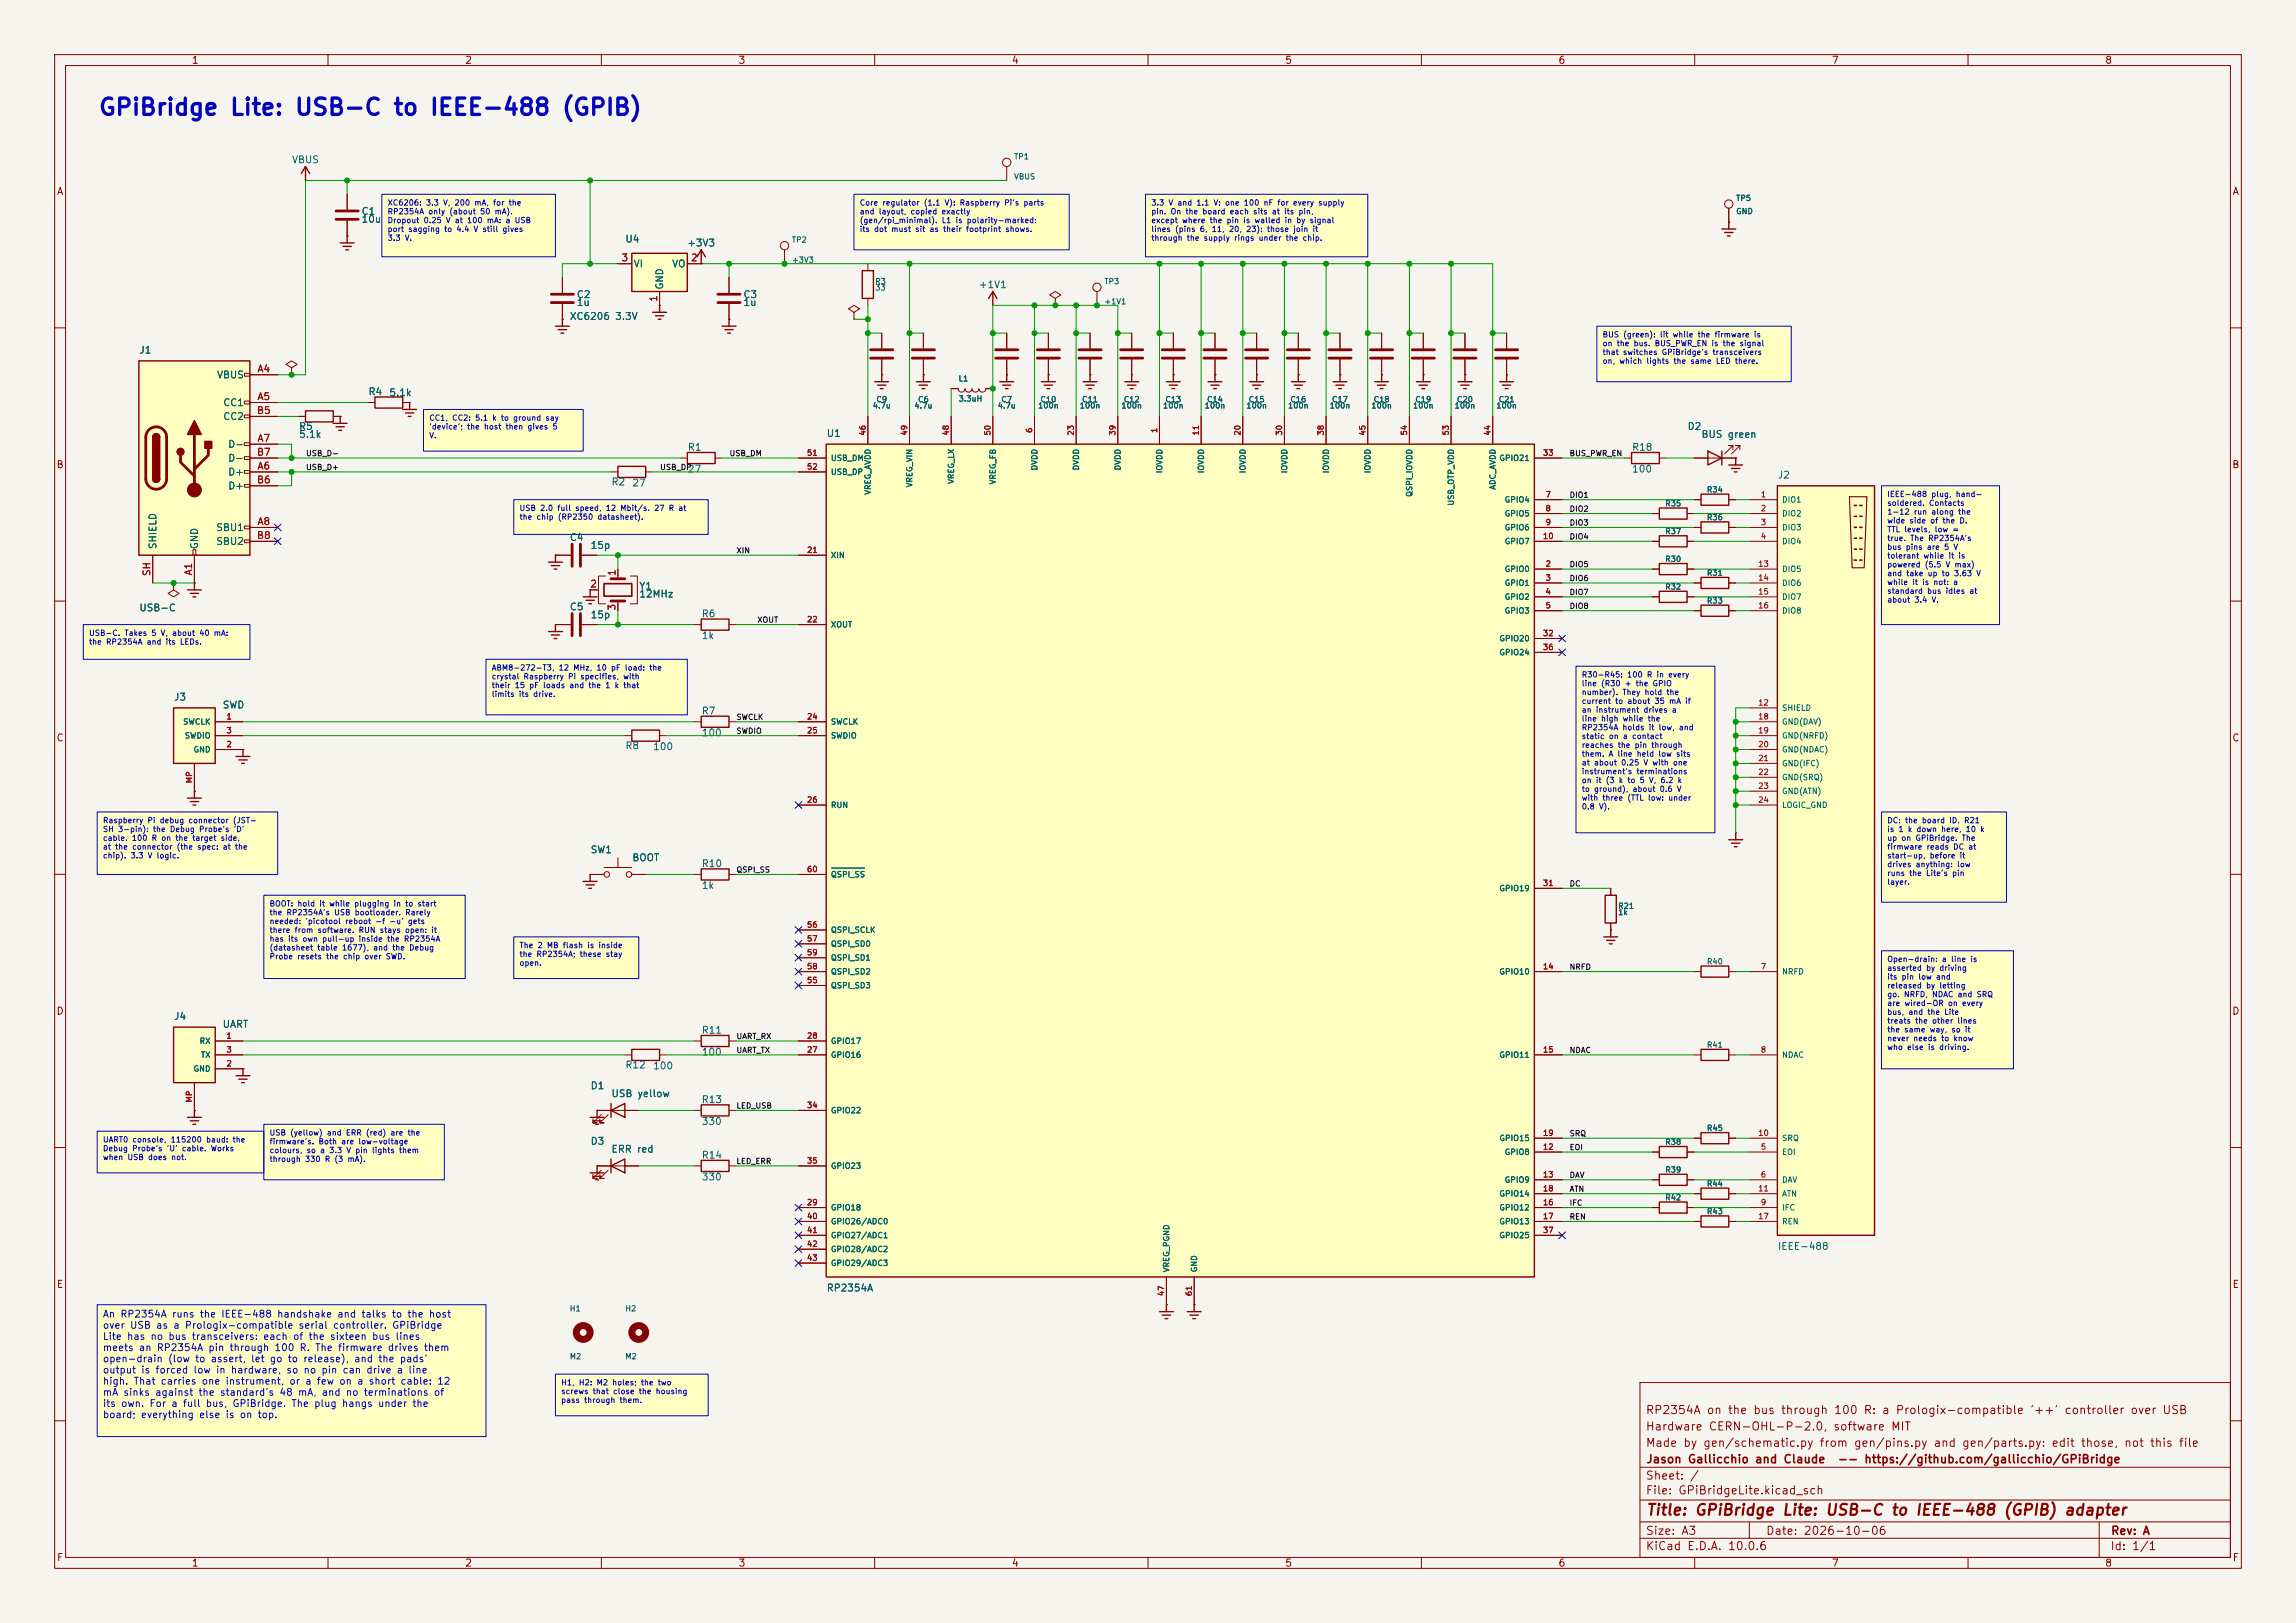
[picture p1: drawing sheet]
<svg xmlns="http://www.w3.org/2000/svg" width="420mm" height="297mm" viewBox="0 0 420 297" stroke-linecap="round" stroke-linejoin="round" font-family="sans-serif">
<defs><g id="words">
<text font-size="3" fill="#0000c2" x="17.9" y="21.8">GPiBridge Lite: USB-C to IEEE-488 (GPIB)</text>
<text font-size="2" fill="#840000" x="301" y="277.8">Title: GPiBridge Lite: USB-C to IEEE-488 (GPIB) adapter</text>
<g font-size="1.5" fill="#840000">
<text x="300.9" y="262.1">Hardware CERN-OHL-P-2.0, software MIT</text>
<text x="300.9" y="259.1">RP2354A on the bus through 100 R: a Prologix-compatible '++' controller over USB</text>
<text x="300.9" y="265.1">Made by gen/schematic.py from gen/pins.py and gen/parts.py: edit those, not this file</text>
<text x="301" y="268.1">Jason Gallicchio and Claude</text>
<text x="336" y="268.1">-- https://github.com/gallicchio/GPiBridge</text>
<text x="300.9" y="273.8">File: GPiBridgeLite.kicad_sch</text>
<text x="300.9" y="271.1">Sheet: /</text>
<text x="300.9" y="281.2">Size: A3</text>
<text x="322.9" y="281.2">Date: 2026-10-06</text>
<text x="386" y="281.2">Rev: A</text>
<text x="300.9" y="284">KiCad E.D.A. 10.0.6</text>
<text x="385.9" y="284">Id: 1/1</text>
</g>
<g font-size="1.3" fill="#840000">
<text x="35" y="12">1</text>
<text x="85" y="12">2</text>
<text x="135" y="12">3</text>
<text x="185" y="12">4</text>
<text x="235" y="12">5</text>
<text x="285" y="12">6</text>
<text x="335" y="12">7</text>
<text x="385" y="12">8</text>
<text x="10.3" y="36">A</text>
<text x="408.3" y="36">A</text>
<text x="10.2" y="86">B</text>
<text x="408.2" y="86">B</text>
<text x="10.2" y="136">C</text>
<text x="408.2" y="136">C</text>
<text x="10.2" y="186">D</text>
<text x="408.2" y="186">D</text>
<text x="10.3" y="236">E</text>
<text x="408.3" y="236">E</text>
<text x="10.3" y="286">F</text>
<text x="35" y="287">1</text>
<text x="85" y="287">2</text>
<text x="135" y="287">3</text>
<text x="185" y="287">4</text>
<text x="235" y="287">5</text>
<text x="285" y="287">6</text>
<text x="335" y="287">7</text>
<text x="385" y="287">8</text>
<text x="408.3" y="286">F</text>
</g>
<g font-size="1.3" fill="#006464">
<text x="53.3" y="30.2">VBUS</text>
<text x="66" y="39.6">C1</text>
<text x="66" y="41.1">10u</text>
<text x="114.3" y="44.7">U4</text>
<text x="125.6" y="45.4">+3V3</text>
<text x="115.8" y="49.2">VI</text>
<text x="121.6" y="53.1" transform="rotate(-90 121.6 53.1)">GND</text>
<text x="122.8" y="49.2">VO</text>
<text x="178.9" y="53">+1V1</text>
<text x="104.1" y="58.8">XC6206 3.3V</text>
<text x="105.4" y="54.8">C2</text>
<text x="105.4" y="56.3">1u</text>
<text x="135.9" y="54.8">C3</text>
<text x="135.9" y="56.3">1u</text>
<text x="25.4" y="65">J1</text>
<text x="39.6" y="69.5">VBUS</text>
<text x="40.7" y="74.6">CC1</text>
<text x="40.7" y="77.2">CC2</text>
<text x="67.3" y="72.6">R4</text>
<text x="71.1" y="72.8">5.1k</text>
<text x="41.6" y="82.2">D-</text>
<text x="54.6" y="79">R5</text>
<text x="54.6" y="80.4">5.1k</text>
<text x="125.7" y="82.8">R1</text>
<text x="151.1" y="80.2">U1</text>
<text x="298.4" y="82.8">R18</text>
<text x="308.6" y="79">D2</text>
<text x="311.1" y="80.4">BUS green</text>
<text x="41.6" y="87.3">D+</text>
<text x="41.6" y="89.9">D+</text>
<text x="41.6" y="84.8">D-</text>
<text x="111.7" y="89.1">R2</text>
<text x="115.6" y="89.3">27</text>
<text x="125.7" y="86.8">27</text>
<text x="298.4" y="86.8">100</text>
<text x="325.1" y="87.9">J2</text>
<text x="28.9" y="100.6" transform="rotate(-90 28.9 100.6)">SHIELD</text>
<text x="36.5" y="100.6" transform="rotate(-90 36.5 100.6)">GND</text>
<text x="39.5" y="97.5">SBU1</text>
<text x="39.5" y="100">SBU2</text>
<text x="104.1" y="99.3">C4</text>
<text x="107.9" y="100.7">15p</text>
<text x="25.4" y="112.2">USB-C</text>
<text x="104.1" y="112">C5</text>
<text x="107.9" y="113.4">15p</text>
<text x="116.8" y="108.2">Y1</text>
<text x="116.8" y="109.6">12MHz</text>
<text x="128.3" y="113.3">R6</text>
<text x="128.3" y="117.3">1k</text>
<text x="31.7" y="128.5">J3</text>
<text x="40.6" y="130">SWD</text>
<text x="128.3" y="131">R7</text>
<text x="114.3" y="137.4">R8</text>
<text x="119.4" y="137.6">100</text>
<text x="128.3" y="135">100</text>
<text x="107.9" y="156.4">SW1</text>
<text x="115.6" y="157.9">BOOT</text>
<text x="128.3" y="159">R10</text>
<text x="128.3" y="163">1k</text>
<text x="31.7" y="186.9">J4</text>
<text x="40.6" y="188.4">UART</text>
<text x="128.3" y="189.5">R11</text>
<text x="114.3" y="195.8">R12</text>
<text x="119.4" y="196">100</text>
<text x="128.3" y="193.5">100</text>
<text x="107.9" y="199.6">D1</text>
<text x="111.7" y="201.1">USB yellow</text>
<text x="128.3" y="202.2">R13</text>
<text x="107.9" y="209.8">D3</text>
<text x="128.3" y="206.2">330</text>
<text x="111.7" y="211.2">ERR red</text>
<text x="128.3" y="212.3">R14</text>
<text x="128.3" y="216.3">330</text>
<text x="325.1" y="229">IEEE-488</text>
<text x="151.1" y="236.6">RP2354A</text>
</g>
<g font-size="1.3" fill="#a90000">
<text x="113.6" y="48.1">3</text>
<text x="126.3" y="48.1">2</text>
<text x="120.5" y="55.3" transform="rotate(-90 120.5 55.3)">1</text>
<text x="47" y="68.4">A4</text>
<text x="46.9" y="76.1">B5</text>
<text x="47" y="73.5">A5</text>
<text x="46.9" y="83.7">B7</text>
<text x="47" y="81.1">A7</text>
<text x="46.9" y="88.8">B6</text>
<text x="47" y="86.2">A6</text>
<text x="46.9" y="98.9">B8</text>
<text x="47" y="96.4">A8</text>
<text x="27.8" y="105.5" transform="rotate(-90 27.8 105.5)">SH</text>
<text x="35.4" y="105.4" transform="rotate(-90 35.4 105.4)">A1</text>
<text x="107.9" y="107.8">2</text>
<text x="112.9" y="105.5" transform="rotate(-90 112.9 105.5)">1</text>
<text x="112.9" y="111.9" transform="rotate(-90 112.9 111.9)">3</text>
</g>
<g font-size="1.3" fill="#0000c2">
<text x="18.7" y="241.4">An RP2354A runs the IEEE-488 handshake and talks to the host</text>
<text x="18.7" y="243.5">over USB as a Prologix-compatible serial controller. GPiBridge</text>
<text x="18.7" y="245.5">Lite has no bus transceivers: each of the sixteen bus lines</text>
<text x="18.7" y="247.6">meets an RP2354A pin through 100 R. The firmware drives them</text>
<text x="18.7" y="249.6">open-drain (low to assert, let go to release), and the pads'</text>
<text x="18.7" y="251.6">output is forced low in hardware, so no pin can drive a line</text>
<text x="18.7" y="253.7">high. That carries one instrument, or a few on a short cable: 12</text>
<text x="18.7" y="255.7">mA sinks against the standard's 48 mA, and no terminations of</text>
<text x="18.7" y="257.8">its own. For a full bus, GPiBridge. The plug hangs under the</text>
<text x="18.7" y="259.8">board; everything else is on top.</text>
</g>
<g font-size="1" fill="#006464">
<text x="185.4" y="29.4">TP1</text>
<text x="185.4" y="33.1">VBUS</text>
<text x="317.5" y="37">TP5</text>
<text x="317.5" y="39.4">GND</text>
<text x="144.8" y="44.6">TP2</text>
<text x="144.8" y="48.3">+3V3</text>
<text x="160" y="52.3">R3</text>
<text x="160" y="53.4">33</text>
<text x="201.9" y="52.3">TP3</text>
<text x="201.9" y="55.9">+1V1</text>
<text x="175.2" y="70">L1</text>
<text x="159.5" y="75">4.7u</text>
<text x="160.2" y="73.8">C9</text>
<text x="167.2" y="75">4.7u</text>
<text x="167.8" y="73.8">C6</text>
<text x="175.2" y="73.7">3.3uH</text>
<text x="182.4" y="75">4.7u</text>
<text x="183.1" y="73.8">C7</text>
<text x="189.8" y="75">100n</text>
<text x="190.2" y="73.8">C10</text>
<text x="197.4" y="75">100n</text>
<text x="197.8" y="73.8">C11</text>
<text x="205" y="75">100n</text>
<text x="205.5" y="73.8">C12</text>
<text x="212.6" y="75">100n</text>
<text x="213.1" y="73.8">C13</text>
<text x="220.3" y="75">100n</text>
<text x="220.7" y="73.8">C14</text>
<text x="227.9" y="75">100n</text>
<text x="228.3" y="73.8">C15</text>
<text x="235.5" y="75">100n</text>
<text x="235.9" y="73.8">C16</text>
<text x="243.1" y="75">100n</text>
<text x="243.6" y="73.8">C17</text>
<text x="250.7" y="75">100n</text>
<text x="251.2" y="73.8">C18</text>
<text x="258.4" y="75">100n</text>
<text x="258.8" y="73.8">C19</text>
<text x="266" y="75">100n</text>
<text x="266.4" y="73.8">C20</text>
<text x="273.6" y="75">100n</text>
<text x="274" y="73.8">C21</text>
<text x="151.9" y="84.6">USB_DM</text>
<text x="151.9" y="87.1">USB_DP</text>
<text x="167.1" y="89.3" transform="rotate(-90 167.1 89.3)">VREG_VIN</text>
<text x="174.8" y="88.7" transform="rotate(-90 174.8 88.7)">VREG_LX</text>
<text x="182.4" y="88.8" transform="rotate(-90 182.4 88.8)">VREG_FB</text>
<text x="190" y="86.2" transform="rotate(-90 190 86.2)">DVDD</text>
<text x="197.6" y="86.2" transform="rotate(-90 197.6 86.2)">DVDD</text>
<text x="205.2" y="86.2" transform="rotate(-90 205.2 86.2)">DVDD</text>
<text x="212.9" y="86.7" transform="rotate(-90 212.9 86.7)">IOVDD</text>
<text x="220.5" y="86.7" transform="rotate(-90 220.5 86.7)">IOVDD</text>
<text x="228.1" y="86.7" transform="rotate(-90 228.1 86.7)">IOVDD</text>
<text x="235.7" y="86.7" transform="rotate(-90 235.7 86.7)">IOVDD</text>
<text x="243.3" y="86.7" transform="rotate(-90 243.3 86.7)">IOVDD</text>
<text x="251" y="86.7" transform="rotate(-90 251 86.7)">IOVDD</text>
<text x="273.8" y="89.7" transform="rotate(-90 273.8 89.7)">ADC_AVDD</text>
<text x="274.2" y="84.6">GPIO21</text>
<text x="159.5" y="90.6" transform="rotate(-90 159.5 90.6)">VREG_AVDD</text>
<text x="258.6" y="91" transform="rotate(-90 258.6 91)">QSPI_IOVDD</text>
<text x="266.2" y="92.6" transform="rotate(-90 266.2 92.6)">USB_OTP_VDD</text>
<text x="275.1" y="92.2">GPIO4</text>
<text x="275.1" y="94.8">GPIO5</text>
<text x="304.5" y="92.9">R35</text>
<text x="312.1" y="95.4">R36</text>
<text x="312.1" y="90.4">R34</text>
<text x="325.9" y="92.2">DIO1</text>
<text x="325.9" y="94.8">DIO2</text>
<text x="275.1" y="97.3">GPIO6</text>
<text x="275.1" y="99.8">GPIO7</text>
<text x="304.5" y="98">R37</text>
<text x="325.9" y="97.3">DIO3</text>
<text x="325.9" y="99.8">DIO4</text>
<text x="151.9" y="102.4">XIN</text>
<text x="275.1" y="104.9">GPIO0</text>
<text x="275.1" y="107.5">GPIO1</text>
<text x="304.5" y="103.1">R30</text>
<text x="312.1" y="105.6">R31</text>
<text x="325.9" y="104.9">DIO5</text>
<text x="325.9" y="107.5">DIO6</text>
<text x="275.1" y="110">GPIO2</text>
<text x="275.1" y="112.5">GPIO3</text>
<text x="304.5" y="108.1">R32</text>
<text x="312.1" y="110.7">R33</text>
<text x="325.9" y="110">DIO7</text>
<text x="325.9" y="112.5">DIO8</text>
<text x="151.9" y="115.1">XOUT</text>
<text x="274.2" y="117.6">GPIO20</text>
<text x="274.2" y="120.2">GPIO24</text>
<text x="325.9" y="130.3">SHIELD</text>
<text x="33.4" y="132.9">SWCLK</text>
<text x="33.7" y="135.4">SWDIO</text>
<text x="35.3" y="137.9">GND</text>
<text x="151.9" y="132.9">SWCLK</text>
<text x="151.9" y="135.4">SWDIO</text>
<text x="325.9" y="132.9">GND(DAV)</text>
<text x="325.9" y="135.4">GND(NRFD)</text>
<text x="325.9" y="137.9">GND(NDAC)</text>
<text x="325.9" y="140.5">GND(IFC)</text>
<text x="325.9" y="143">GND(SRQ)</text>
<text x="151.9" y="148.1">RUN</text>
<text x="325.9" y="145.6">GND(ATN)</text>
<text x="325.9" y="148.1">LOGIC_GND</text>
<text x="151.9" y="160.8">QSPI_SS</text>
<text x="274.2" y="163.3">GPIO19</text>
<text x="295.9" y="166.6">R21</text>
<text x="295.9" y="167.7">1k</text>
<text x="151.9" y="171">QSPI_SCLK</text>
<text x="151.9" y="173.5">QSPI_SD0</text>
<text x="151.9" y="178.6">QSPI_SD2</text>
<text x="151.9" y="176">QSPI_SD1</text>
<text x="274.2" y="178.6">GPIO10</text>
<text x="312.1" y="176.7">R40</text>
<text x="325.9" y="178.6">NRFD</text>
<text x="151.9" y="181.1">QSPI_SD3</text>
<text x="36.4" y="191.3">RX</text>
<text x="151.9" y="191.3">GPIO17</text>
<text x="312.1" y="192">R41</text>
<text x="35.3" y="196.4">GND</text>
<text x="36.7" y="193.8">TX</text>
<text x="151.9" y="193.8">GPIO16</text>
<text x="274.2" y="193.8">GPIO11</text>
<text x="325.9" y="193.8">NDAC</text>
<text x="151.9" y="204">GPIO22</text>
<text x="274.2" y="209.1">GPIO15</text>
<text x="304.5" y="209.7">R38</text>
<text x="312.1" y="207.2">R45</text>
<text x="325.9" y="209.1">SRQ</text>
<text x="151.9" y="214.1">GPIO23</text>
<text x="275.1" y="211.6">GPIO8</text>
<text x="304.5" y="214.8">R39</text>
<text x="325.9" y="211.6">EOI</text>
<text x="151.9" y="221.8">GPIO18</text>
<text x="274.2" y="221.8">GPIO12</text>
<text x="274.2" y="219.2">GPIO14</text>
<text x="275.1" y="216.7">GPIO9</text>
<text x="304.5" y="219.9">R42</text>
<text x="312.1" y="217.4">R44</text>
<text x="325.9" y="216.7">DAV</text>
<text x="325.9" y="221.8">IFC</text>
<text x="325.9" y="219.2">ATN</text>
<text x="151.9" y="224.3">GPIO26/ADC0</text>
<text x="151.9" y="226.8">GPIO27/ADC1</text>
<text x="274.2" y="224.3">GPIO13</text>
<text x="274.2" y="226.8">GPIO25</text>
<text x="312.1" y="222.4">R43</text>
<text x="325.9" y="224.3">REN</text>
<text x="151.9" y="229.4">GPIO28/ADC2</text>
<text x="151.9" y="231.9">GPIO29/ADC3</text>
<text x="214.1" y="232.9" transform="rotate(-90 214.1 232.9)">VREG_PGND</text>
<text x="219.2" y="232.9" transform="rotate(-90 219.2 232.9)">GND</text>
<text x="104.1" y="240.2">H1</text>
<text x="114.3" y="240.2">H2</text>
<text x="104.1" y="249">M2</text>
<text x="114.3" y="249">M2</text>
</g>
<g font-size="1" fill="#0000c2">
<text x="70.8" y="37.9">XC6206: 3.3 V, 200 mA, for the</text>
<text x="70.8" y="39.5">RP2354A only (about 50 mA).</text>
<text x="70.8" y="41.1">Dropout 0.25 V at 100 mA: a USB</text>
<text x="157.2" y="37.9">Core regulator (1.1 V): Raspberry Pi's parts</text>
<text x="157.2" y="39.5">and layout, copied exactly</text>
<text x="157.2" y="41.1">(gen/rpi_minimal). L1 is polarity-marked:</text>
<text x="210.5" y="37.9">3.3 V and 1.1 V: one 100 nF for every supply</text>
<text x="210.5" y="39.5">pin. On the board each sits at its pin,</text>
<text x="210.5" y="41.1">except where the pin is walled in by signal</text>
<text x="70.8" y="42.7">port sagging to 4.4 V still gives</text>
<text x="70.8" y="44.3">3.3 V.</text>
<text x="157.2" y="42.7">its dot must sit as their footprint shows.</text>
<text x="210.5" y="42.7">lines (pins 6, 11, 20, 23): those join it</text>
<text x="210.5" y="44.3">through the supply rings under the chip.</text>
<text x="293.1" y="62">BUS (green): lit while the firmware is</text>
<text x="293.1" y="63.6">on the bus. BUS_PWR_EN is the signal</text>
<text x="293.1" y="65.2">that switches GPiBridge's transceivers</text>
<text x="293.1" y="66.8">on, which lights the same LED there.</text>
<text x="78.4" y="77.2">CC1, CC2: 5.1 k to ground say</text>
<text x="78.4" y="78.8">'device'; the host then gives 5</text>
<text x="78.4" y="80.4">V.</text>
<text x="94.9" y="93.7">USB 2.0 full speed, 12 Mbit/s. 27 R at</text>
<text x="94.9" y="95.3">the chip (RP2350 datasheet).</text>
<text x="345.1" y="91.2">IEEE-488 plug, hand-</text>
<text x="345.1" y="92.8">soldered. Contacts</text>
<text x="345.1" y="94.4">1-12 run along the</text>
<text x="345.1" y="96">wide side of the D.</text>
<text x="345.1" y="97.6">TTL levels, low =</text>
<text x="345.1" y="99.2">true. The RP2354A's</text>
<text x="345.1" y="100.9">bus pins are 5 V</text>
<text x="345.1" y="102.5">tolerant while it is</text>
<text x="345.1" y="104.1">powered (5.5 V max)</text>
<text x="345.1" y="105.7">and take up to 3.63 V</text>
<text x="345.1" y="107.3">while it is not: a</text>
<text x="345.1" y="108.9">standard bus idles at</text>
<text x="345.1" y="110.5">about 3.4 V.</text>
<text x="16.2" y="116.6">USB-C. Takes 5 V, about 40 mA:</text>
<text x="16.2" y="118.2">the RP2354A and its LEDs.</text>
<text x="89.9" y="122.9">ABM8-272-T3, 12 MHz, 10 pF load: the</text>
<text x="89.9" y="124.6">crystal Raspberry Pi specifies, with</text>
<text x="289.2" y="124.2">R30-R45: 100 R in every</text>
<text x="289.2" y="125.8">line (R30 + the GPIO</text>
<text x="89.9" y="126.2">their 15 pF loads and the 1 k that</text>
<text x="89.9" y="127.8">limits its drive.</text>
<text x="289.2" y="127.4">number). They hold the</text>
<text x="289.2" y="129">current to about 35 mA if</text>
<text x="289.2" y="130.7">an instrument drives a</text>
<text x="289.2" y="132.3">line high while the</text>
<text x="289.2" y="133.9">RP2354A holds it low, and</text>
<text x="289.2" y="135.5">static on a contact</text>
<text x="289.2" y="137.1">reaches the pin through</text>
<text x="289.2" y="138.7">them. A line held low sits</text>
<text x="289.2" y="140.3">at about 0.25 V with one</text>
<text x="289.2" y="141.9">instrument's terminations</text>
<text x="289.2" y="143.5">on it (3 k to 5 V, 6.2 k</text>
<text x="289.2" y="145.1">to ground), about 0.6 V</text>
<text x="289.2" y="146.8">with three (TTL low: under</text>
<text x="289.2" y="148.4">0.8 V).</text>
<text x="18.7" y="150.9">Raspberry Pi debug connector (JST-</text>
<text x="18.7" y="152.5">SH 3-pin): the Debug Probe's 'D'</text>
<text x="18.7" y="154.1">cable. 100 R on the target side,</text>
<text x="18.7" y="155.7">at the connector (the spec: at the</text>
<text x="345.1" y="150.9">DC: the board ID. R21</text>
<text x="345.1" y="152.5">is 1 k down here, 10 k</text>
<text x="345.1" y="154.1">up on GPiBridge. The</text>
<text x="345.1" y="155.7">firmware reads DC at</text>
<text x="18.7" y="157.3">chip). 3.3 V logic.</text>
<text x="345.1" y="157.3">start-up, before it</text>
<text x="345.1" y="158.9">drives anything: low</text>
<text x="345.1" y="160.5">runs the Lite's pin</text>
<text x="49.2" y="166.1">BOOT: hold it while plugging in to start</text>
<text x="49.2" y="167.7">the RP2354A's USB bootloader. Rarely</text>
<text x="345.1" y="162.2">layer.</text>
<text x="49.2" y="169.3">needed: 'picotool reboot -f -u' gets</text>
<text x="49.2" y="171">there from software. RUN stays open: it</text>
<text x="49.2" y="172.6">has its own pull-up inside the RP2354A</text>
<text x="94.9" y="173.7">The 2 MB flash is inside</text>
<text x="49.2" y="174.2">(datasheet table 1677), and the Debug</text>
<text x="49.2" y="175.8">Probe resets the chip over SWD.</text>
<text x="94.9" y="175.4">the RP2354A; these stay</text>
<text x="94.9" y="177">open.</text>
<text x="345.1" y="176.3">Open-drain: a line is</text>
<text x="345.1" y="177.9">asserted by driving</text>
<text x="345.1" y="179.5">its pin low and</text>
<text x="345.1" y="181.1">released by letting</text>
<text x="345.1" y="182.7">go. NRFD, NDAC and SRQ</text>
<text x="345.1" y="184.3">are wired-OR on every</text>
<text x="345.1" y="185.9">bus, and the Lite</text>
<text x="345.1" y="187.6">treats the other lines</text>
<text x="345.1" y="189.2">the same way, so it</text>
<text x="345.1" y="190.8">never needs to know</text>
<text x="345.1" y="192.4">who else is driving.</text>
<text x="18.7" y="209.3">UART0 console, 115200 baud: the</text>
<text x="49.2" y="208">USB (yellow) and ERR (red) are the</text>
<text x="49.2" y="209.6">firmware's. Both are low-voltage</text>
<text x="18.7" y="210.9">Debug Probe's 'U' cable. Works</text>
<text x="18.7" y="212.5">when USB does not.</text>
<text x="49.2" y="211.3">colours, so a 3.3 V pin lights them</text>
<text x="49.2" y="212.9">through 330 R (3 mA).</text>
<text x="102.6" y="253.8">H1, H2: M2 holes; the two</text>
<text x="102.6" y="255.4">screws that close the housing</text>
<text x="102.6" y="257">pass through them.</text>
</g>
<g font-size="1" fill="#0f0f0f">
<text x="55.9" y="83.7">USB_D-</text>
<text x="133.4" y="83.7">USB_DM</text>
<text x="287" y="83.7">BUS_PWR_EN</text>
<text x="55.9" y="86.3">USB_D+</text>
<text x="120.7" y="86.3">USB_DP</text>
<text x="287" y="91.3">DIO1</text>
<text x="287" y="93.9">DIO2</text>
<text x="134.6" y="101.5">XIN</text>
<text x="287" y="96.4">DIO3</text>
<text x="287" y="99">DIO4</text>
<text x="287" y="104">DIO5</text>
<text x="287" y="106.6">DIO6</text>
<text x="287" y="109.1">DIO7</text>
<text x="287" y="111.7">DIO8</text>
<text x="138.4" y="114.2">XOUT</text>
<text x="134.6" y="132">SWCLK</text>
<text x="134.6" y="134.5">SWDIO</text>
<text x="134.6" y="159.9">QSPI_SS</text>
<text x="287" y="162.5">DC</text>
<text x="287" y="177.7">NRFD</text>
<text x="134.6" y="190.4">UART_RX</text>
<text x="134.6" y="192.9">UART_TX</text>
<text x="287" y="192.9">NDAC</text>
<text x="134.6" y="203.1">LED_USB</text>
<text x="287" y="208.2">SRQ</text>
<text x="134.6" y="213.3">LED_ERR</text>
<text x="287" y="210.7">EOI</text>
<text x="287" y="215.8">DAV</text>
<text x="287" y="218.3">ATN</text>
<text x="287" y="220.9">IFC</text>
<text x="287" y="223.4">REN</text>
</g>
<g font-size="1" fill="#a90000">
<text x="147.5" y="83.6">51</text>
<text x="158.6" y="79.8" transform="rotate(-90 158.6 79.8)">46</text>
<text x="166.2" y="79.8" transform="rotate(-90 166.2 79.8)">49</text>
<text x="173.8" y="79.8" transform="rotate(-90 173.8 79.8)">48</text>
<text x="181.4" y="79.8" transform="rotate(-90 181.4 79.8)">50</text>
<text x="189.1" y="79.3" transform="rotate(-90 189.1 79.3)">6</text>
<text x="196.7" y="79.8" transform="rotate(-90 196.7 79.8)">23</text>
<text x="204.3" y="79.8" transform="rotate(-90 204.3 79.8)">39</text>
<text x="211.9" y="79.3" transform="rotate(-90 211.9 79.3)">1</text>
<text x="219.5" y="79.8" transform="rotate(-90 219.5 79.8)">11</text>
<text x="227.2" y="79.8" transform="rotate(-90 227.2 79.8)">20</text>
<text x="234.8" y="79.8" transform="rotate(-90 234.8 79.8)">30</text>
<text x="242.4" y="79.8" transform="rotate(-90 242.4 79.8)">38</text>
<text x="250" y="79.8" transform="rotate(-90 250 79.8)">45</text>
<text x="257.6" y="79.8" transform="rotate(-90 257.6 79.8)">54</text>
<text x="265.3" y="79.8" transform="rotate(-90 265.3 79.8)">53</text>
<text x="272.9" y="79.8" transform="rotate(-90 272.9 79.8)">44</text>
<text x="282.1" y="83.6">33</text>
<text x="147.5" y="86.2">52</text>
<text x="282.6" y="91.3">7</text>
<text x="282.6" y="93.8">8</text>
<text x="322" y="91.3">1</text>
<text x="322" y="93.8">2</text>
<text x="147.5" y="101.4">21</text>
<text x="282.1" y="98.9">10</text>
<text x="282.6" y="96.3">9</text>
<text x="322" y="96.3">3</text>
<text x="322" y="98.9">4</text>
<text x="282.6" y="104">2</text>
<text x="282.6" y="106.5">3</text>
<text x="321.5" y="104">13</text>
<text x="321.5" y="106.5">14</text>
<text x="282.6" y="109">4</text>
<text x="282.6" y="111.6">5</text>
<text x="321.5" y="109">15</text>
<text x="321.5" y="111.6">16</text>
<text x="147.5" y="114.1">22</text>
<text x="282.1" y="116.7">32</text>
<text x="282.1" y="119.2">36</text>
<text x="41.3" y="131.9">1</text>
<text x="147.5" y="131.9">24</text>
<text x="321.5" y="129.4">12</text>
<text x="321.5" y="131.9">18</text>
<text x="41.3" y="137">2</text>
<text x="41.3" y="134.4">3</text>
<text x="147.5" y="134.4">25</text>
<text x="321.5" y="134.4">19</text>
<text x="321.5" y="137">20</text>
<text x="35.4" y="143.4" transform="rotate(-90 35.4 143.4)">MP</text>
<text x="321.5" y="139.5">21</text>
<text x="321.5" y="142.1">22</text>
<text x="147.5" y="147.1">26</text>
<text x="321.5" y="144.6">23</text>
<text x="321.5" y="147.1">24</text>
<text x="147.5" y="159.8">60</text>
<text x="282.1" y="162.4">31</text>
<text x="147.5" y="170">56</text>
<text x="147.5" y="172.5">57</text>
<text x="147.5" y="177.6">58</text>
<text x="147.5" y="175.1">59</text>
<text x="282.1" y="177.6">14</text>
<text x="322" y="177.6">7</text>
<text x="147.5" y="180.2">55</text>
<text x="41.3" y="190.3">1</text>
<text x="147.5" y="190.3">28</text>
<text x="41.3" y="195.4">2</text>
<text x="41.3" y="192.9">3</text>
<text x="147.5" y="192.9">27</text>
<text x="282.1" y="192.9">15</text>
<text x="322" y="192.9">8</text>
<text x="35.4" y="201.9" transform="rotate(-90 35.4 201.9)">MP</text>
<text x="147.5" y="203">34</text>
<text x="282.1" y="208.1">19</text>
<text x="321.5" y="208.1">10</text>
<text x="147.5" y="213.2">35</text>
<text x="282.1" y="210.6">12</text>
<text x="282.1" y="215.7">13</text>
<text x="322" y="210.6">5</text>
<text x="322" y="215.7">6</text>
<text x="147.5" y="220.8">29</text>
<text x="282.1" y="220.8">16</text>
<text x="282.1" y="218.3">18</text>
<text x="321.5" y="218.3">11</text>
<text x="322" y="220.8">9</text>
<text x="147.5" y="223.3">40</text>
<text x="147.5" y="225.9">41</text>
<text x="282.1" y="223.3">17</text>
<text x="282.1" y="225.9">37</text>
<text x="321.5" y="223.3">17</text>
<text x="147.5" y="228.4">42</text>
<text x="147.5" y="231">43</text>
<text x="213.2" y="237.3" transform="rotate(-90 213.2 237.3)">47</text>
<text x="218.3" y="237.3" transform="rotate(-90 218.3 237.3)">61</text>
</g>
</g></defs>
<path d="M0 0h420v297h-420z" fill="#f5f4ef" stroke="#f5f4ef" stroke-width=".18"/>
<g fill="none" stroke="#840000" stroke-width=".18">
<path d="M10 10h400v277h-400zM12 12h396v273h-396zM60 10v2M110 10v2M160 10v2M210 10v2M260 10v2M310 10v2M360 10v2M10 60h2M408 60h2M10 110h2"/>
<path d="M408 110h2M10 160h2M408 160h2M10 210h2M408 210h2M300 253h108v32h-108zM10 260h2M300 278.5h108M300 274.5h108M300 268.5h108M320 278.5v3M384 278.5v6.5"/>
<path d="M408 260h2M60 285v2M110 285v2M160 285v2M210 285v2M260 285v2M300 281.5h108M310 285v2M360 285v2"/>
</g>
<g fill="#ffffc2">
<path d="M344.2 148.6h22.8v16.5h-22.8z"/>
<path d="M344.2 88.9h21.6v25.4h-21.6z"/>
<path d="M69.8 35.6h31.8v11.4h-31.8z"/>
<path d="M15.2 114.3h30.5v6.4h-30.5z"/>
<path d="M292.1 59.7h35.6v10.2h-35.6z"/>
<path d="M288.3 121.9h25.4v30.5h-25.4z"/>
<path d="M94 91.4h35.5v6.4h-35.5z"/>
<path d="M344.2 174h24.1v21.6h-24.1z"/>
<path d="M48.3 163.8h36.8v15.3h-36.8z"/>
<path d="M77.5 74.9h29.2v7.7h-29.2z"/>
<path d="M88.9 120.7h36.8v10.1h-36.8z"/>
<path d="M156.2 35.6h39.4v10.1h-39.4z"/>
<path d="M17.8 207h30.5v7.6h-30.5z"/>
<path d="M17.8 238.8h71.1v24.1h-71.1z"/>
<path d="M48.3 205.7h33v10.2h-33z"/>
<path d="M94 171.5h22.8v7.6h-22.8z"/>
<path d="M209.5 35.6h40.7v11.4h-40.7z"/>
<path d="M101.6 251.5h27.9v7.6h-27.9z"/>
<path d="M17.8 148.6h33v11.4h-33z"/>
</g>
<g fill="none" stroke="#840000" stroke-width=".25">
<path d="M119.4 57.2h2.5M119.9 57.8h1.5M120.4 58.4h.5M120.6 55.9v1.3M132.1 59.7h2.5M133.3 58.4v1.3M55.9 75.2h5.1v2h-5.1zM61 77.5h2.5M61.5 78.1h1.5M62 78.7h.5M62.2 76.2v1.3M132.6 60.3h1.5"/>
<path d="M133.1 61h.5M113 85.3h5.1v2.1h-5.1zM303.5 98h5.1v2.1h-5.1zM303.5 93h5.1v2h-5.1zM311.1 95.5h5.1v2h-5.1zM106.7 109.2h2.5M107.2 109.9h1.5M107.7 110.5h.5M107.9 108v1.2M128.3 113.3h5v2h-5zM303.5 103.1h5.1v2.1h-5.1zM303.5 108.2h5.1v2h-5.1z"/>
<path d="M311.1 110.7h5.1v2.1h-5.1zM311.1 105.7h5.1v2h-5.1zM115.6 133.6h5v2h-5zM128.3 131.1h5v2h-5zM115.6 192h5v2.1h-5zM128.3 189.5h5v2h-5zM311.1 192h5.1v2.1h-5.1zM107.9 204.5h2.6M107.9 214.6h2.6M108.5 205.1h1.5M108.5 215.3h1.5M109 205.7h.5"/>
<path d="M109 215.9h.5M109.2 203.2v1.3M109.2 213.4v1.2M111.8 203.2l2.5-1.3v2.6zM111.8 213.4l2.5-1.3v2.5zM111.8 201.9v2.6M111.8 212.1v2.5M128.3 202.2h5v2h-5zM303.5 209.8h5.1v2h-5.1zM311.1 207.3h5.1v2h-5.1zM311.1 217.4h5.1v2.1h-5.1zM311.1 222.5h5.1v2h-5.1z"/>
</g>
<g fill="none" stroke="#840000" stroke-width=".18">
<path d="M120.6 55.9h.1M133.3 58.4h.1M133.3 50.8v2.8M133.3 55.6v2.8M53.3 67.3l1.1-.6-1.1-.7-1 .7 1 .6v1.3M53.3 68.6h.1M54.6 76.2h1.3M61 76.2h1.2M62.2 76.2h.1M111.8 86.4h1.2M118.1 86.4h1.3M302.3 99.1h1.2"/>
<path d="M302.3 94h1.2M308.6 99.1h1.3M308.6 94h1.3M309.9 96.5h1.2M316.2 96.5h1.3M107.9 108h.1M127 114.3h1.3M133.3 114.3h1.3M302.3 104.1h1.2M302.3 109.2h1.2M308.6 104.1h1.3M308.6 109.2h1.3"/>
<path d="M309.9 111.8h1.2M309.9 106.7h1.2M316.2 111.8h1.3M316.2 106.7h1.3M114.3 134.6h1.3M120.6 134.6h1.3M127 132.1h1.3M133.3 132.1h1.3M114.3 193h1.3M120.6 193h1.3M127 190.5h1.3M133.3 190.5h1.3"/>
<path d="M309.9 193h1.2M316.2 193h1.3M109.2 203.2h.1M109.2 213.4h.1M109.2 203.2h7.6M109.2 213.4h7.6M110 204l-1.5 1.5h.7h-.7v-.8M110 214.1l-1.5 1.5h.7h-.7v-.7M111.3 204l-1.6 1.5h.8h-.8v-.8M111.3 214.1l-1.6 1.5h.8h-.8v-.7M127 203.2h1.3M133.3 203.2h1.3"/>
<path d="M302.3 210.8h1.2M308.6 210.8h1.3M309.9 208.3h1.2M309.9 218.4h1.2M316.2 208.3h1.3M316.2 218.4h1.3M309.9 223.5h1.2M316.2 223.5h1.3"/>
</g>
<path d="M131.3 53.8h4.1M131.3 55.4h4.1" fill="none" stroke="#840000" stroke-width=".51"/>
<path d="M151.1 81.3h129.6v152.4h-129.6z" fill="#ffffc2"/>
<g fill="none" stroke="#840000" stroke-width=".25">
<path d="M128.3 45.7l-.8 1.3M128.3 45.7l.7 1.3M128.3 45.7v2.6M157.7 49.5h2.1v5.1h-2.1zM315 41.9h2.5M315.5 42.5h1.5M316 43.2h.5M316.2 40.6v1.3M160 69.9h2.6M160.5 70.5h1.6M161 71.1h.5M161.3 68.6v1.3"/>
<path d="M198.1 69.9h2.6M198.6 70.5h1.6M199.1 71.1h.5M199.4 68.6v1.3M259.1 69.9h2.5M259.6 70.5h1.5M260.1 71.1h.5M260.3 68.6v1.3M266.7 69.9h2.5M267.2 70.5h1.5M267.7 71.1h.5M268 68.6v1.3"/>
<path d="M274.3 69.9h2.6M274.8 70.5h1.6M275.3 71.1h.5M275.6 68.6v1.3M151.1 81.3h129.6v152.4h-129.6zM298.4 82.8h5.1v2h-5.1zM312.4 82.6l2.6 1.2-2.6 1.3zM315 82.6v2.5M316.2 85.1h2.6M316.7 85.7h1.6M317.2 86.4h.6M317.5 83.8v1.3"/>
<path d="M100.3 115.6h2.6M100.3 102.9h2.6M100.8 116.2h1.6M100.8 103.5h1.6M101.3 116.8h.6M101.3 104.1h.6M101.6 101.6v1.3M101.6 114.3v1.3M128.3 212.3h5v2.1h-5zM213.4 238.8v1.2M218.4 238.8v1.2M212.1 240h2.5"/>
<path d="M212.6 240.7h1.5M213.1 241.3h.5M217.2 240h2.5M217.7 240.7h1.5M218.2 241.3h.5"/>
</g>
<g fill="none" stroke="#840000" stroke-width=".18">
<path d="M316.2 38.1v2.5M128.3 48.3h.1M143.5 45.7v2.6M156.2 57.2l1-.7-1-.6-1 .6 1 .7v1.2M156.2 58.4h.1M158.7 48.3v1.2M158.7 54.6v1.3M200.7 53.3v2.6M316.2 40.6h.1M158.7 76.2v5.1M161.3 68.6h.1M161.3 61v2.8"/>
<path d="M161.3 65.8v2.8M166.4 76.2v5.1M174 71.1h1.3a.64 .64 0 0 0 .6 .7 .64 .64 0 0 0 .6-.7 .64 .64 0 0 0 .7 .7 .64 .64 0 0 0 .6-.7 .64 .64 0 0 0 .6 .7 .64 .64 0 0 0 .7-.7 .64 .64 0 0 0 .6 .7 .64 .64 0 0 0 .6-.7h1.3M174 76.2v5.1M181.6 76.2v5.1M189.2 76.2v5.1M191.8 61v2.8M191.8 65.8v2.8M196.8 76.2v5.1M199.4 68.6h.1M204.5 76.2v5.1M212.1 76.2v5.1"/>
<path d="M219.7 76.2v5.1M227.3 76.2v5.1M234.9 76.2v5.1M242.6 76.2v5.1M250.2 76.2v5.1M257.8 76.2v5.1M260.3 68.6h.1M260.3 61v2.8M260.3 65.8v2.8M265.4 76.2v5.1M268 68.6h.1M268 61v2.8"/>
<path d="M268 65.8v2.8M273 76.2v5.1M275.6 68.6h.1M275.6 61v2.8M275.6 65.8v2.8M146 83.8h5.1M146 86.4h5.1M280.7 91.4h5M280.7 94h5M280.7 96.5h5M280.7 99.1h5M280.7 83.8h5"/>
<path d="M297.2 83.8h1.2M303.5 83.8h1.3M309.9 83.8h7.6M317 82.3v-.8h-.8h.8l-1.5 1.6M317.5 83.8h.1M318.3 82.3v-.8h-.8h.8l-1.6 1.6M101.6 114.3h.1M101.6 101.6h.1M101.6 101.6h2.8M101.6 114.3h2.8M106.4 101.6h2.8M106.4 114.3h2.8"/>
<path d="M107.9 108h1.6M110.7 105.4h-1.2v5.1h1.2M113 104.1v1.8M113 110v1.8M115.3 105.4h1.3v5.1h-1.3M146 101.6h5.1M146 114.3h5.1M280.7 104.1h5M280.7 106.7h5M280.7 109.2h5M280.7 111.8h5M280.7 116.8h5"/>
<path d="M280.7 119.4h5M146 132.1h5.1M146 134.6h5.1M146 147.3h5.1M146 177.8h5.1M146 170.2h5.1M146 172.7h5.1M146 175.3h5.1M146 160h5.1M280.7 177.8h5M280.7 162.6h5M146 193h5.1"/>
<path d="M146 190.5h5.1M146 180.3h5.1M280.7 193h5M127 213.4h1.3M133.3 213.4h1.3M146 203.2h5.1M146 213.4h5.1M280.7 210.8h5M280.7 215.9h5M280.7 218.4h5M280.7 208.3h5M146 221h5.1"/>
<path d="M146 223.5h5.1M146 226.1h5.1M146 228.6h5.1M146 231.1h5.1M213.4 238.8h.1M213.4 233.7v5.1M218.4 238.8h.1M218.4 233.7v5.1M280.7 221h5M280.7 223.5h5M280.7 226.1h5"/>
<circle cx="316.2" cy="37.3" r=".76"/>
<circle cx="143.5" cy="45" r=".76"/>
<circle cx="200.7" cy="52.6" r=".76"/>
</g>
<path d="M152.1 158.9h6.1" fill="none" stroke="#006464" stroke-width=".18"/>
<g fill="none" stroke="#840000" stroke-width=".51">
<path d="M159.3 64h4M159.3 65.5h4M189.7 64h4.1M189.7 65.5h4.1M258.3 64h4.1M258.3 65.5h4.1M265.9 64h4.1M265.9 65.5h4.1M273.6 64h4M273.6 65.5h4M104.6 99.6v4M106.2 99.6v4"/>
<path d="M104.6 112.3v4M106.2 112.3v4M111.8 105.9h2.5M111.8 110h2.5"/>
</g>
<path d="M110.5 106.8h5.1v2.3h-5.1z" fill="none" stroke="#840000" stroke-width=".3"/>
<path d="M325.1 88.9h17.8v137.2h-17.8z" fill="#ffffc2"/>
<g fill="none" stroke="#840000" stroke-width=".25">
<path d="M181.6 53.3l-.8 1.3M181.6 53.3l.8 1.3M181.6 53.3v2.6M167.6 69.9h2.6M168.1 70.5h1.6M168.7 71.1h.5M168.9 68.6v1.3M182.9 69.9h2.5M183.4 70.5h1.5M183.9 71.1h.5M184.1 68.6v1.3M190.5 69.9h2.5"/>
<path d="M191 70.5h1.5M191.5 71.1h.5M191.8 68.6v1.3M205.7 69.9h2.6M206.2 70.5h1.6M206.8 71.1h.5M207 68.6v1.3M228.6 69.9h2.5M229.1 70.5h1.5M229.6 71.1h.5M229.9 68.6v1.3M325.1 88.9h17.8v137.2h-17.8z"/>
</g>
<path d="M338.3 90.9h3.2l-.5 13h-2.2z" fill="none" stroke="#840000" stroke-width=".2"/>
<path d="M339.2 92.5h.4M339.2 94.5h.4M339.2 96.5h.4M339.2 98.5h.4M340.2 92.5h.4M340.2 94.5h.4M340.2 96.5h.4M340.2 98.5h.4M339.2 100.5h.4M339.2 102.5h.4M340.2 100.5h.4M340.2 102.5h.4" fill="none" stroke="#840000" stroke-width=".3"/>
<g fill="none" stroke="#840000" stroke-width=".18">
<path d="M181.6 55.9h.1M193 54.6l1.1-.6-1.1-.7-1 .7 1 .6v1.3M193 55.9h.1M168.9 68.6h.1M168.9 61v2.8M168.9 65.8v2.8M184.1 68.6h.1M184.1 61v2.8M184.1 65.8v2.8M191.8 68.6h.1M199.4 61v2.8M199.4 65.8v2.8"/>
<path d="M207 68.6h.1M207 61v2.8M207 65.8v2.8M229.9 68.6h.1M320 91.4h5.1M320 94h5.1M320 96.5h5.1M320 99.1h5.1M320 104.1h5.1M320 106.7h5.1M320 109.2h5.1M320 111.8h5.1"/>
<path d="M320 129.5h5.1M320 132.1h5.1M320 134.6h5.1M320 137.2h5.1M320 139.7h5.1M320 142.2h5.1M320 144.8h5.1M320 147.3h5.1M320 177.8h5.1M320 193h5.1M320 210.8h5.1M320 215.9h5.1"/>
<path d="M320 208.3h5.1M320 218.4h5.1M320 221h5.1M320 223.5h5.1"/>
</g>
<path d="M166.9 64h4M166.9 65.5h4M182.1 64h4.1M182.1 65.5h4.1M197.4 64h4M197.4 65.5h4M205 64h4M205 65.5h4" fill="none" stroke="#840000" stroke-width=".51"/>
<path d="M31.7 129.5h7.7v10.2h-7.7z" fill="#ffffc2"/>
<path d="M213.4 69.9h2.5M213.9 70.5h1.5M214.4 71.1h.5M214.6 68.6v1.3M34.3 108h2.5M34.8 108.6h1.5M35.3 109.2h.5M35.6 106.7v1.3M31.7 129.5h7.7v10.2h-7.7zM293.6 163.8h2.1v5.1h-2.1zM311.1 176.8h5.1v2h-5.1z" fill="none" stroke="#840000" stroke-width=".25"/>
<g fill="none" stroke="#840000" stroke-width=".18">
<path d="M214.6 68.6h.1M214.6 61v2.8M214.6 65.8v2.8M222.2 61v2.8M222.2 65.8v2.8M31.7 106.7v1.3l1.1 .6-1.1 .6-1-.6 1-.6M31.7 106.7h.1M35.6 106.7h.1M35.6 139.7v5.1M39.4 132.1h5M39.4 137.2h5M39.4 134.6h5"/>
<path d="M294.6 162.6v1.2M294.6 168.9v1.3M309.9 177.8h1.2M316.2 177.8h1.3"/>
</g>
<path d="M212.6 64h4.1M212.6 65.5h4.1M220.2 64h4.1M220.2 65.5h4.1" fill="none" stroke="#840000" stroke-width=".51"/>
<path d="M25.4 66h20.3v35.6h-20.3z" fill="#ffffc2"/>
<g fill="none" stroke="#840000" stroke-width=".18">
<path d="M44.7 68.3h1v.5h-1zM44.7 73.4h1v.5h-1zM44.7 75.9h1v.6h-1zM45.7 68.6h5.1M45.7 73.7h5.1M45.7 76.2h5.1M245.1 61v2.8M245.1 65.8v2.8M252.7 61v2.8M252.7 65.8v2.8M44.7 81h1v.5h-1zM44.7 83.6h1v.5h-1z"/>
<path d="M44.7 86.1h1v.5h-1zM44.7 88.6h1v.6h-1zM44.7 96.3h1v.5h-1zM44.7 98.8h1v.5h-1zM45.7 86.4h5.1M45.7 81.3h5.1M45.7 96.5h5.1M45.7 88.9h5.1M45.7 83.8h5.1M45.7 99.1h5.1M27.9 101.6v5.1M35.3 100.6h.5v1h-.5z"/>
<path d="M35.6 101.6v5.1M35.6 144.8h.1"/>
</g>
<path d="M25.4 66h20.3v35.6h-20.3zM27.9 80a.64 .64 0 0 1 .7-.6 .64 .64 0 0 1 .6 .6M27.9 87.6a.64 .64 0 0 0 .7 .7 .64 .64 0 0 0 .6-.7M34.3 146.1h2.5M34.8 146.7h1.5M35.3 147.3h.5M35.6 144.8v1.3" fill="none" stroke="#840000" stroke-width=".25"/>
<path d="M27.2 78.7a1.9 1.9 0 0 1 2.1-.4 1.9 1.9 0 0 1 1.2 1.7v7.6a1.91 1.91 0 0 1-1.9 1.9 1.91 1.91 0 0 1-1.9-1.9v-7.7l.1-.7zM35.6 79.5v10.2M243.1 64h4M243.1 65.5h4M250.7 64h4.1M250.7 65.5h4.1M33 83.3v1.3l2.6 2.5M38.1 82v1.3l-2.5 2.6" fill="none" stroke="#840000" stroke-width=".51"/>
<g fill="#840000" stroke="#840000" stroke-width=".25">
<path d="M27.9 80h1.3v7.6h-1.3z"/>
<path d="M28.1 79.6a.64 .64 0 0 1 .7-.2 .64 .64 0 0 1 .4 .6h-1.3z"/>
<path d="M27.9 87.6h1.3a.64 .64 0 0 1-.6 .7 .64 .64 0 0 1-.7-.7z"/>
<path d="M35.6 77l1.2 2.5h-2.5z"/>
<path d="M37.5 80.8h1.2v1.2h-1.2z"/>
<circle cx="33" cy="82.7" r=".63"/>
</g>
<circle cx="35.6" cy="89.7" r="1.27" fill="#840000" stroke="#840000" stroke-width=".18"/>
<path d="M31.7 188h7.7v10.1h-7.7z" fill="#ffffc2"/>
<g fill="none" stroke="#840000" stroke-width=".25">
<path d="M55.9 30.5l-.8 1.3M55.9 30.5l.7 1.3M55.9 30.5v2.5M251.5 69.9h2.5M252 70.5h1.5M252.5 71.1h.5M252.7 68.6v1.3M125.7 82.8h5.1v2h-5.1zM43.2 138.4h2.5M43.7 139.1h1.5M44.2 139.7h.5M44.4 137.2v1.2"/>
<path d="M128.3 159h5v2h-5zM316.2 153.7h2.6M316.7 154.3h1.6M317.2 154.9h.6M317.5 152.4v1.3M106.7 161.3h2.5M107.2 161.9h1.5M107.7 162.6h.5M107.9 160v1.3M31.7 188h7.7v10.1h-7.7zM43.2 196.9h2.5M43.7 197.5h1.5"/>
<path d="M44.2 198.1h.5M44.4 195.6v1.3M34.3 204.5h2.5M34.8 205.1h1.5M35.3 205.7h.5M35.6 203.2v1.3M303.5 220h5.1v2h-5.1zM303.5 214.9h5.1v2h-5.1z"/>
</g>
<g fill="none" stroke="#840000" stroke-width=".18">
<path d="M55.9 33h.1M63.5 35.6v2.8M184.1 30.5v2.5M63.5 40.4v2.8M252.7 68.6h.1M124.5 83.8h1.2M130.8 83.8h1.3M44.4 137.2h.1M110.5 158.8h5.1M113 157v1.8M317.5 152.4h.1M107.9 160h.1"/>
<path d="M107.9 160h2.6M115.6 160h2.5M127 160h1.3M133.3 160h1.3M35.6 198.1v5.1M39.4 190.5h5M39.4 195.6h5M39.4 193h5M44.4 195.6h.1M35.6 203.2h.1M302.3 215.9h1.2M308.6 215.9h1.3"/>
<path d="M302.3 221h1.2M308.6 221h1.3"/>
<circle cx="184.2" cy="29.7" r=".76"/>
<circle cx="111" cy="160" r=".51"/>
<circle cx="115.1" cy="160" r=".51"/>
</g>
<g fill="none" stroke="#840000" stroke-width="1.3">
<circle cx="106.7" cy="243.8" r="1.27"/>
<circle cx="116.8" cy="243.8" r="1.27"/>
</g>
<path d="M61.5 38.6h4M61.5 40.1h4" fill="none" stroke="#840000" stroke-width=".51"/>
<path d="M115.6 46.4h10.1v6.9h-10.1z" fill="#ffffc2"/>
<g fill="none" stroke="#840000" stroke-width=".25">
<path d="M62.2 44.5h2.6M62.7 45.1h1.6M63.2 45.7h.6M63.5 43.2v1.3M101.6 59.7h2.5M102.9 58.4v1.3M115.6 46.4h10.1v6.9h-10.1zM68.6 72.6h5.1v2.1h-5.1zM73.7 74.9h2.5M74.2 75.6h1.5M74.7 76.2h.5M74.9 73.7v1.2"/>
<path d="M102.1 60.3h1.5M102.6 61h.5M221 69.9h2.5M221.5 70.5h1.5M222 71.1h.5M222.2 68.6v1.3M236.2 69.9h2.6M236.7 70.5h1.6M237.2 71.1h.5M237.5 68.6v1.3M243.8 69.9h2.6M244.3 70.5h1.6"/>
<path d="M244.9 71.1h.5M245.1 68.6v1.3M311.1 90.4h5.1v2.1h-5.1zM293.4 171.5h2.5M293.9 172.1h1.5M294.4 172.7h.5M294.6 170.2v1.3"/>
</g>
<g fill="none" stroke="#840000" stroke-width=".18">
<path d="M63.5 35.6v2.8M316.2 38.1v2.5M63.5 43.2h.1M63.5 40.4v2.8M102.9 58.4h.1M102.9 50.8v2.8M102.9 55.6v2.8M113 48.3h2.6M120.6 55.9h.1M120.6 53.3v2.6M125.7 48.3h2.6M128.3 48.3h.1"/>
<path d="M133.3 58.4h.1M133.3 50.8v2.8M133.3 55.6v2.8M316.2 40.6h.1M45.7 73.7h5.1M45.7 68.6h5.1M45.7 76.2h5.1M54.6 76.2h1.3M61 76.2h1.2M62.2 76.2h.1M67.3 73.7h1.3M73.7 73.7h1.2"/>
<path d="M74.9 73.7h.1M158.7 76.2v5.1M161.3 68.6h.1M161.3 61v2.8M161.3 65.8v2.8M166.4 76.2v5.1M168.9 68.6h.1M168.9 61v2.8M168.9 65.8v2.8M174 71.1h1.3M174 76.2v5.1M180.3 71.1h1.3"/>
<path d="M181.6 76.2v5.1M184.1 68.6h.1M184.1 61v2.8M184.1 65.8v2.8M189.2 76.2v5.1M191.8 68.6h.1M191.8 61v2.8M191.8 65.8v2.8M196.8 76.2v5.1M199.4 68.6h.1M199.4 61v2.8M199.4 65.8v2.8"/>
<path d="M204.5 76.2v5.1M207 68.6h.1M207 61v2.8M207 65.8v2.8M212.1 76.2v5.1M214.6 68.6h.1M214.6 61v2.8M214.6 65.8v2.8M219.7 76.2v5.1M222.2 68.6h.1M222.2 61v2.8M222.2 65.8v2.8"/>
<path d="M227.3 76.2v5.1M229.9 68.6h.1M229.9 61v2.8M229.9 65.8v2.8M234.9 76.2v5.1M237.5 68.6h.1M237.5 61v2.8M237.5 65.8v2.8M242.6 76.2v5.1M245.1 68.6h.1M245.1 61v2.8M245.1 65.8v2.8"/>
<path d="M250.2 76.2v5.1M252.7 68.6h.1M252.7 61v2.8M252.7 65.8v2.8M257.8 76.2v5.1M260.3 68.6h.1M260.3 61v2.8M260.3 65.8v2.8M265.4 76.2v5.1M268 68.6h.1M268 61v2.8M268 65.8v2.8"/>
<path d="M273 76.2v5.1M275.6 68.6h.1M275.6 61v2.8M275.6 65.8v2.8M45.7 86.4h5.1M45.7 81.3h5.1M45.7 96.5h5.1M45.7 88.9h5.1M45.7 83.8h5.1M45.7 99.1h5.1M146 86.4h5.1M146 83.8h5.1"/>
<path d="M280.7 91.4h5M280.7 96.5h5M280.7 83.8h5M280.7 99.1h5M280.7 94h5M302.3 99.1h1.2M302.3 94h1.2M308.6 99.1h1.3M308.6 94h1.3M309.9 91.4h1.2M309.9 96.5h1.2M309.9 83.8h2.5"/>
<path d="M315 83.8h2.5M316.2 91.4h1.3M316.2 96.5h1.3M317.5 83.8h.1M27.9 101.6v5.1M31.7 106.7h.1M35.6 106.7h.1M35.6 101.6v5.1M101.6 114.3h.1M101.6 101.6h.1M101.6 114.3h2.8M101.6 101.6h2.8"/>
<path d="M106.4 114.3h2.8M106.4 101.6h2.8M107.9 108h.1M107.9 108h1.3M113 104.1v1.3M113 110.5v1.3M146 114.3h5.1M146 101.6h5.1M280.7 106.7h5M280.7 111.8h5M280.7 109.2h5M280.7 104.1h5"/>
<path d="M280.7 116.8h5M280.7 119.4h5M302.3 109.2h1.2M302.3 104.1h1.2M308.6 109.2h1.3M308.6 104.1h1.3M309.9 106.7h1.2M309.9 111.8h1.2M316.2 106.7h1.3M316.2 111.8h1.3M35.6 139.7v5.1M39.4 132.1h5"/>
<path d="M39.4 137.2h5M39.4 134.6h5M44.4 137.2h.1M146 132.1h5.1M146 134.6h5.1M35.6 144.8h.1M146 147.3h5.1M107.9 160h.1M107.9 160h2.6M115.6 160h2.5M146 160h5.1M146 177.8h5.1"/>
<path d="M146 170.2h5.1M146 172.7h5.1M146 175.3h5.1M280.7 177.8h5M280.7 162.6h5M294.6 170.2h.1M294.6 162.6v1.2M294.6 168.9v1.3M35.6 198.1v5.1M39.4 190.5h5M39.4 195.6h5M39.4 193h5"/>
<path d="M44.4 195.6h.1M146 190.5h5.1M146 193h5.1M146 180.3h5.1M280.7 193h5M35.6 203.2h.1M109.2 213.4h.1M109.2 203.2h.1M109.2 203.2h2.6M109.2 213.4h2.6M114.3 203.2h2.5M114.3 213.4h2.5"/>
<path d="M146 203.2h5.1M146 213.4h5.1M280.7 210.8h5M280.7 215.9h5M280.7 218.4h5M280.7 208.3h5M302.3 210.8h1.2M302.3 215.9h1.2M308.6 210.8h1.3M308.6 215.9h1.3M309.9 218.4h1.2M309.9 208.3h1.2"/>
<path d="M316.2 218.4h1.3M316.2 208.3h1.3M146 221h5.1M146 223.5h5.1M146 226.1h5.1M146 228.6h5.1M146 231.1h5.1M213.4 238.8h.1M213.4 233.7v5.1M218.4 238.8h.1M218.4 233.7v5.1M280.7 221h5"/>
<path d="M280.7 223.5h5M280.7 226.1h5M302.3 221h1.2M308.6 221h1.3M309.9 223.5h1.2M316.2 223.5h1.3"/>
</g>
<path d="M100.8 53.8h4.1M100.8 55.4h4.1M227.8 64h4.1M227.8 65.5h4.1M235.5 64h4M235.5 65.5h4" fill="none" stroke="#840000" stroke-width=".51"/>
<g fill="none" stroke="#009600" stroke-width=".18">
<path d="M63.5 33v2.6M107.9 33v15.3M184.1 33h-128.2v35.6h-5.1M113 48.3h-10.1v2.5M128.3 48.3h144.7v27.9M133.3 48.3v2.5M156.2 58.4h2.5M158.7 55.9v20.3M166.4 48.3v27.9M189.2 55.9v20.3M196.8 55.9v20.3M212.1 48.3v27.9"/>
<path d="M219.7 48.3v27.9M227.3 48.3v27.9M234.9 48.3v27.9M242.6 48.3v27.9M250.2 48.3v27.9M257.8 48.3v27.9M265.4 48.3v27.9M50.8 73.7h16.5M50.8 76.2h3.8M158.7 61h2.6M166.4 61h2.5M174 71.1v5.1"/>
<path d="M181.6 61h2.5M181.6 76.2v-20.3h22.9v20.3M189.2 61h2.6M196.8 61h2.6M204.5 61h2.5M212.1 61h2.5M219.7 61h2.5M227.3 61h2.6M234.9 61h2.6M242.6 61h2.5M250.2 61h2.5M257.8 61h2.5"/>
<path d="M265.4 61h2.6M273 61h2.6M50.8 83.8h73.7M50.8 86.4h61M50.8 81.3h2.5v2.5M53.3 86.4v2.5h-2.5M119.4 86.4h26.6M132.1 83.8h13.9M285.7 83.8h11.5M285.7 99.1h16.6M285.7 94h16.6M285.7 96.5h24.2"/>
<path d="M285.7 91.4h24.2M304.8 83.8h5.1M309.9 99.1h10.1M309.9 94h10.1M317.5 96.5h2.5M317.5 91.4h2.5M27.9 106.7h7.7M109.2 114.3h17.8M109.2 101.6h36.8M113 101.6v2.5M113 111.8v2.5M134.6 114.3h11.4"/>
<path d="M285.7 109.2h16.6M285.7 106.7h24.2M285.7 111.8h24.2M285.7 104.1h16.6M309.9 109.2h10.1M309.9 104.1h10.1M317.5 106.7h2.5M317.5 111.8h2.5M44.4 134.6h69.9M44.4 132.1h82.6M121.9 134.6h24.1M134.6 132.1h11.4"/>
<path d="M317.5 139.7h2.5M317.5 137.2h2.5M317.5 134.6h2.5M317.5 132.1h2.5M320 129.5h-2.5v22.9M317.5 147.3h2.5M317.5 142.2h2.5M317.5 144.8h2.5M118.1 160h8.9M134.6 160h11.4M285.7 177.8h24.2M285.7 162.6h8.9"/>
<path d="M317.5 177.8h2.5M44.4 193h69.9M44.4 190.5h82.6M121.9 193h24.1M134.6 190.5h11.4M285.7 193h24.2M317.5 193h2.5M116.8 203.2h10.2M116.8 213.4h10.2M134.6 203.2h11.4M134.6 213.4h11.4M285.7 218.4h24.2"/>
<path d="M285.7 215.9h16.6M285.7 210.8h16.6M285.7 208.3h24.2M309.9 215.9h10.1M309.9 210.8h10.1M317.5 218.4h2.5M317.5 208.3h2.5M285.7 221h16.6M285.7 223.5h24.2M309.9 221h10.1M317.5 223.5h2.5"/>
</g>
<g fill="none" stroke="#000084" stroke-width=".18">
<path d="M50.2 98.5l1.2 1.2M50.2 95.9l1.2 1.2M51.4 98.5l-1.2 1.2M51.4 95.9l-1.2 1.2M285.1 116.2l1.3 1.2M285.1 118.8l1.3 1.2M286.4 116.2l-1.3 1.2M286.4 118.8l-1.3 1.2M145.4 146.7l1.3 1.2M146.7 146.7l-1.3 1.2M145.4 177.2l1.3 1.2M145.4 174.7l1.3 1.2"/>
<path d="M145.4 172.1l1.3 1.2M145.4 179.7l1.3 1.2M145.4 169.6l1.3 1.2M146.7 177.2l-1.3 1.2M146.7 174.7l-1.3 1.2M146.7 172.1l-1.3 1.2M146.7 179.7l-1.3 1.2M146.7 169.6l-1.3 1.2M145.4 225.5l1.3 1.2M145.4 220.4l1.3 1.2M145.4 230.5l1.3 1.2M145.4 222.9l1.3 1.2"/>
<path d="M145.4 228l1.3 1.2M146.7 225.5l-1.3 1.2M146.7 220.4l-1.3 1.2M146.7 230.5l-1.3 1.2M146.7 222.9l-1.3 1.2M146.7 228l-1.3 1.2M285.1 225.5l1.3 1.2M286.4 225.5l-1.3 1.2"/>
</g>
<g fill="none" stroke="#0000c2" stroke-width=".18">
<path d="M69.8 35.6h31.8v11.4h-31.8zM156.2 35.6h39.4v10.1h-39.4zM209.5 35.6h40.7v11.4h-40.7zM292.1 59.7h35.6v10.2h-35.6zM77.5 74.9h29.2v7.7h-29.2zM94 91.4h35.5v6.4h-35.5zM344.2 88.9h21.6v25.4h-21.6zM15.2 114.3h30.5v6.4h-30.5zM88.9 120.7h36.8v10.1h-36.8zM288.3 121.9h25.4v30.5h-25.4zM17.8 148.6h33v11.4h-33zM344.2 148.6h22.8v16.5h-22.8z"/>
<path d="M48.3 163.8h36.8v15.3h-36.8zM94 171.5h22.8v7.6h-22.8zM344.2 174h24.1v21.6h-24.1zM17.8 207h30.5v7.6h-30.5zM48.3 205.7h33v10.2h-33zM17.8 238.8h71.1v24.1h-71.1zM101.6 251.5h27.9v7.6h-27.9z"/>
</g>
<path d="M152.1 158.9h6.1" fill="none" stroke="#006464" stroke-width=".18"/>
<g fill="#009600" stroke="#009600" stroke-width=".18">
<circle cx="107.9" cy="33" r=".46"/>
<circle cx="31.7" cy="106.7" r=".46"/>
<circle cx="53.3" cy="83.8" r=".46"/>
<circle cx="53.3" cy="68.6" r=".46"/>
<circle cx="107.9" cy="48.3" r=".46"/>
<circle cx="133.3" cy="48.3" r=".46"/>
<circle cx="63.5" cy="33" r=".46"/>
<circle cx="189.2" cy="55.9" r=".46"/>
<circle cx="181.6" cy="61" r=".46"/>
<circle cx="189.2" cy="61" r=".46"/>
<circle cx="193" cy="55.9" r=".46"/>
<circle cx="166.4" cy="61" r=".46"/>
<circle cx="158.7" cy="61" r=".46"/>
<circle cx="143.5" cy="48.3" r=".46"/>
<circle cx="53.3" cy="86.4" r=".46"/>
<circle cx="166.4" cy="48.3" r=".46"/>
<circle cx="181.6" cy="71.1" r=".46"/>
<circle cx="113" cy="114.3" r=".46"/>
<circle cx="113" cy="101.6" r=".46"/>
<circle cx="212.1" cy="61" r=".46"/>
<circle cx="219.7" cy="61" r=".46"/>
<circle cx="196.8" cy="61" r=".46"/>
<circle cx="196.8" cy="55.9" r=".46"/>
<circle cx="200.7" cy="55.9" r=".46"/>
<circle cx="158.7" cy="58.4" r=".46"/>
<circle cx="204.5" cy="61" r=".46"/>
<circle cx="265.4" cy="48.3" r=".46"/>
<circle cx="257.8" cy="48.3" r=".46"/>
<circle cx="265.4" cy="61" r=".46"/>
<circle cx="257.8" cy="61" r=".46"/>
<circle cx="273" cy="61" r=".46"/>
<circle cx="317.5" cy="144.8" r=".46"/>
<circle cx="317.5" cy="142.2" r=".46"/>
<circle cx="317.5" cy="147.3" r=".46"/>
<circle cx="317.5" cy="137.2" r=".46"/>
<circle cx="317.5" cy="134.6" r=".46"/>
<circle cx="317.5" cy="139.7" r=".46"/>
<circle cx="317.5" cy="132.1" r=".46"/>
<circle cx="219.7" cy="48.3" r=".46"/>
<circle cx="234.9" cy="48.3" r=".46"/>
<circle cx="227.3" cy="48.3" r=".46"/>
<circle cx="212.1" cy="48.3" r=".46"/>
<circle cx="242.6" cy="61" r=".46"/>
<circle cx="234.9" cy="61" r=".46"/>
<circle cx="227.3" cy="61" r=".46"/>
<circle cx="242.6" cy="48.3" r=".46"/>
<circle cx="250.2" cy="48.3" r=".46"/>
<circle cx="250.2" cy="61" r=".46"/>
</g>
<use href="#words"/>
</svg>
